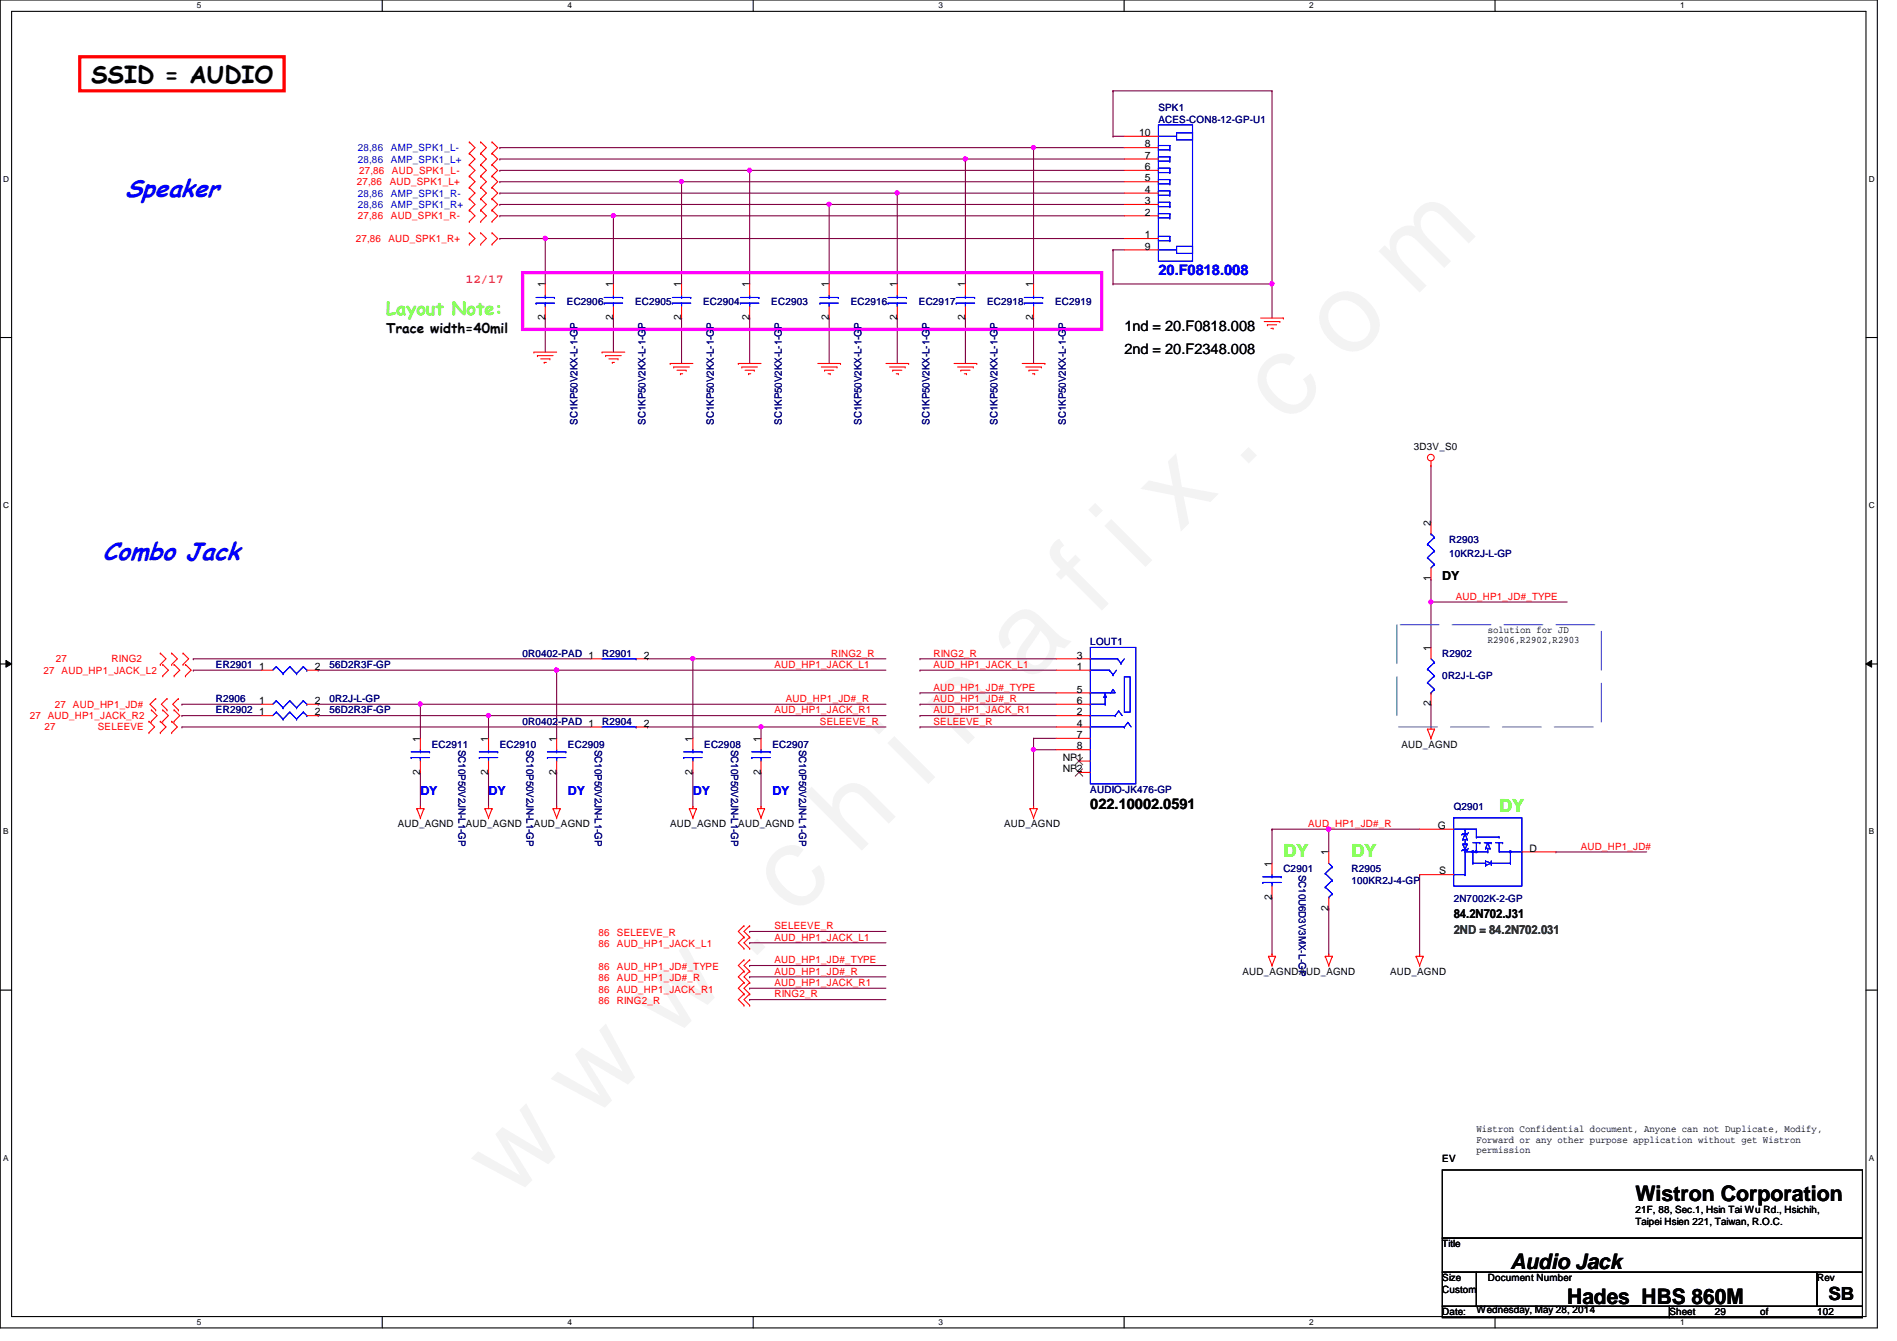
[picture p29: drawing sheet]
<svg xmlns="http://www.w3.org/2000/svg" width="297mm" height="210mm" viewBox="0 0 297 210" stroke-linecap="round" stroke-linejoin="round" font-family="sans-serif">
<defs><g id="words">
<text font-size="17.6" fill="#f0f" x="80.1" y="188" transform="rotate(-45 80.1 188)">w w w . c h i n a f i x . c o m</text>
<g font-size="3.9" fill="#00f">
<text x="19.6" y="30.8">Speaker</text>
<text x="16" y="87.7">Combo Jack</text>
</g>
<text font-size="3.7" x="14.3" y="13">SSID = AUDIO</text>
<g font-size="3.3">
<text x="256.1" y="188">Wistron Corporation</text>
<text x="236.5" y="198.6">Audio Jack</text>
<text x="245.4" y="204">Hades_HBS 860M</text>
</g>
<text font-size="2.8" fill="#80ff00" x="60.5" y="49.4">Layout Note:</text>
<g font-size="2.8" fill="#0f0">
<text x="234.7" y="127.1">DY</text>
<text x="201" y="134.2">DY</text>
<text x="211.6" y="134.2">DY</text>
</g>
<text font-size="2.8" x="286.3" y="203.5">SB</text>
<text font-size="2.3" fill="#00f" x="181.4" y="43">20.F0818.008</text>
<g font-size="2.3">
<text x="176.1" y="51.9">1nd = 20.F0818.008</text>
<text x="176.1" y="55.4">2nd = 20.F2348.008</text>
<text x="170.7" y="126.6">022.10002.0591</text>
</g>
<text font-size="2.1" x="60.5" y="52.1">Trace width=40mil</text>
<text font-size="1.9" fill="#ff0080" x="72.9" y="44.3">12/17</text>
<g font-size="1.9">
<text x="225.8" y="90.7">DY</text>
<text x="227.6" y="143.7">84.2N702.J31</text>
</g>
<g font-size="1.9" fill="#00f">
<text x="65.8" y="124.5">DY</text>
<text x="76.5" y="124.5">DY</text>
<text x="88.9" y="124.5">DY</text>
<text x="108.5" y="124.5">DY</text>
<text x="120.9" y="124.5">DY</text>
</g>
<text font-size="1.9" fill="#008000" x="227.6" y="146.2">2ND = 84.2N702.031</text>
<g font-size="1.6" fill="#000080">
<text x="181.4" y="17.4">SPK1</text>
<text x="181.4" y="19.2">ACES-CON8-12-GP-U1</text>
<text x="88.8" y="47.7">EC2906</text>
<text x="99.4" y="47.7">EC2905</text>
<text x="110.1" y="47.7">EC2904</text>
<text x="120.8" y="47.7">EC2903</text>
<text x="133.2" y="47.7">EC2916</text>
<text x="143.9" y="47.7">EC2917</text>
<text x="154.6" y="47.7">EC2918</text>
<text x="165.2" y="47.7">EC2919</text>
<text x="90.4" y="66.5" transform="rotate(-90 90.4 66.5)">SC1KP50V2KX-L-1-GP</text>
<text x="101.1" y="66.5" transform="rotate(-90 101.1 66.5)">SC1KP50V2KX-L-1-GP</text>
<text x="111.8" y="66.5" transform="rotate(-90 111.8 66.5)">SC1KP50V2KX-L-1-GP</text>
<text x="122.4" y="66.5" transform="rotate(-90 122.4 66.5)">SC1KP50V2KX-L-1-GP</text>
<text x="134.9" y="66.5" transform="rotate(-90 134.9 66.5)">SC1KP50V2KX-L-1-GP</text>
<text x="145.5" y="66.5" transform="rotate(-90 145.5 66.5)">SC1KP50V2KX-L-1-GP</text>
<text x="156.2" y="66.5" transform="rotate(-90 156.2 66.5)">SC1KP50V2KX-L-1-GP</text>
<text x="166.9" y="66.5" transform="rotate(-90 166.9 66.5)">SC1KP50V2KX-L-1-GP</text>
<text x="226.9" y="85">R2903</text>
<text x="226.9" y="87.1">10KR2J-L-GP</text>
<text x="170.7" y="101">LOUT1</text>
<text x="33.8" y="104.6">ER2901</text>
<text x="51.6" y="104.6">56D2R3F-GP</text>
<text x="81.8" y="102.8">0R0402-PAD 1</text>
<text x="94.3" y="102.8">R2901</text>
<text x="225.8" y="102.8">R2902</text>
<text x="225.8" y="106.3">0R2J-L-GP</text>
<text x="33.8" y="109.9">R2906</text>
<text x="33.8" y="111.7">ER2902</text>
<text x="51.6" y="109.9">0R2J-L-GP</text>
<text x="51.6" y="111.7">56D2R3F-GP</text>
<text x="81.8" y="113.5">0R0402-PAD 1</text>
<text x="94.3" y="113.5">R2904</text>
<text x="67.6" y="117">EC2911</text>
<text x="71.8" y="117.3" transform="rotate(90 71.8 117.3)">SC10P50V2JN-L1-GP</text>
<text x="78.3" y="117">EC2910</text>
<text x="82.5" y="117.3" transform="rotate(90 82.5 117.3)">SC10P50V2JN-L1-GP</text>
<text x="88.9" y="117">EC2909</text>
<text x="93.1" y="117.3" transform="rotate(90 93.1 117.3)">SC10P50V2JN-L1-GP</text>
<text x="110.3" y="117">EC2908</text>
<text x="114.5" y="117.3" transform="rotate(90 114.5 117.3)">SC10P50V2JN-L1-GP</text>
<text x="120.9" y="117">EC2907</text>
<text x="125.1" y="117.3" transform="rotate(90 125.1 117.3)">SC10P50V2JN-L1-GP</text>
<text x="170.7" y="124.1">AUDIO-JK476-GP</text>
<text x="227.6" y="126.8">Q2901</text>
<text x="201" y="136.6">C2901</text>
<text x="203.4" y="136.9" transform="rotate(90 203.4 136.9)">SC10U6D3V3MX-L-GP</text>
<text x="211.6" y="136.6">R2905</text>
<text x="211.6" y="138.3">100KR2J-4-GP</text>
<text x="227.6" y="141.2">2N7002K-2-GP</text>
</g>
<g font-size="1.6" fill="#00f">
<text x="56" y="23.7">28,86</text>
<text x="61.2" y="23.7">AMP_SPK1_L-</text>
<text x="56" y="25.4">28,86</text>
<text x="61.2" y="25.4">AMP_SPK1_L+</text>
<text x="56" y="30.8">28,86</text>
<text x="56" y="32.6">28,86</text>
<text x="61.2" y="30.8">AMP_SPK1_R-</text>
<text x="61.2" y="32.6">AMP_SPK1_R+</text>
</g>
<g font-size="1.6">
<text x="178.4" y="21.3">10</text>
<text x="179.3" y="23.1">8</text>
<text x="179.3" y="28.4">5</text>
<text x="179.3" y="26.6">6</text>
<text x="179.3" y="24.8">7</text>
<text x="179.3" y="33.7">2</text>
<text x="179.3" y="32">3</text>
<text x="179.3" y="30.2">4</text>
<text x="179.3" y="37.3">1</text>
<text x="179.3" y="39.1">9</text>
<text x="85.3" y="45" transform="rotate(-90 85.3 45)">1</text>
<text x="96" y="45" transform="rotate(-90 96 45)">1</text>
<text x="106.7" y="45" transform="rotate(-90 106.7 45)">1</text>
<text x="117.3" y="45" transform="rotate(-90 117.3 45)">1</text>
<text x="129.8" y="45" transform="rotate(-90 129.8 45)">1</text>
<text x="140.5" y="45" transform="rotate(-90 140.5 45)">1</text>
<text x="151.1" y="45" transform="rotate(-90 151.1 45)">1</text>
<text x="161.8" y="45" transform="rotate(-90 161.8 45)">1</text>
<text x="85.3" y="50.1" transform="rotate(-90 85.3 50.1)">2</text>
<text x="96" y="50.1" transform="rotate(-90 96 50.1)">2</text>
<text x="106.7" y="50.1" transform="rotate(-90 106.7 50.1)">2</text>
<text x="117.3" y="50.1" transform="rotate(-90 117.3 50.1)">2</text>
<text x="129.8" y="50.1" transform="rotate(-90 129.8 50.1)">2</text>
<text x="140.5" y="50.1" transform="rotate(-90 140.5 50.1)">2</text>
<text x="151.1" y="50.1" transform="rotate(-90 151.1 50.1)">2</text>
<text x="161.8" y="50.1" transform="rotate(-90 161.8 50.1)">2</text>
<text x="221.4" y="70.4">3D3V_S0</text>
<text x="224" y="82.3" transform="rotate(-90 224 82.3)">2</text>
<text x="224" y="91" transform="rotate(-90 224 91)">1</text>
<text x="224" y="101.9" transform="rotate(-90 224 101.9)">1</text>
<text x="233" y="99">solution for JD</text>
<text x="233" y="100.7">R2906,R2902,R2903</text>
<text x="40.6" y="104.9">1</text>
<text x="49.3" y="104.9">2</text>
<text x="100.8" y="103.1">2</text>
<text x="168.6" y="104.9">1</text>
<text x="168.6" y="103.1">3</text>
<text x="40.6" y="110.2">1</text>
<text x="40.6" y="112">1</text>
<text x="49.3" y="110.2">2</text>
<text x="49.3" y="112">2</text>
<text x="100.8" y="113.7">2</text>
<text x="168.6" y="112">2</text>
<text x="168.6" y="113.7">4</text>
<text x="168.6" y="108.4">5</text>
<text x="168.6" y="110.2">6</text>
<text x="224" y="110.6" transform="rotate(-90 224 110.6)">2</text>
<text x="65.8" y="116.1" transform="rotate(-90 65.8 116.1)">1</text>
<text x="76.5" y="116.1" transform="rotate(-90 76.5 116.1)">1</text>
<text x="87.1" y="116.1" transform="rotate(-90 87.1 116.1)">1</text>
<text x="108.5" y="116.1" transform="rotate(-90 108.5 116.1)">1</text>
<text x="119.1" y="116.1" transform="rotate(-90 119.1 116.1)">1</text>
<text x="166.4" y="119.1">NP1</text>
<text x="168.6" y="115.5">7</text>
<text x="168.6" y="117.3">8</text>
<text x="219.5" y="117">AUD_AGND</text>
<text x="65.8" y="121.2" transform="rotate(-90 65.8 121.2)">2</text>
<text x="76.5" y="121.2" transform="rotate(-90 76.5 121.2)">2</text>
<text x="87.1" y="121.2" transform="rotate(-90 87.1 121.2)">2</text>
<text x="108.5" y="121.2" transform="rotate(-90 108.5 121.2)">2</text>
<text x="119.1" y="121.2" transform="rotate(-90 119.1 121.2)">2</text>
<text x="166.4" y="120.9">NP2</text>
<text x="62.3" y="129.5">AUD_AGND</text>
<text x="72.9" y="129.5">AUD_AGND</text>
<text x="83.6" y="129.5">AUD_AGND</text>
<text x="104.9" y="129.5">AUD_AGND</text>
<text x="115.6" y="129.5">AUD_AGND</text>
<text x="157.2" y="129.5">AUD_AGND</text>
<text x="225.1" y="129.8">G</text>
<text x="199.1" y="135.7" transform="rotate(-90 199.1 135.7)">1</text>
<text x="208" y="133.9" transform="rotate(-90 208 133.9)">1</text>
<text x="225.3" y="136.9">S</text>
<text x="239.5" y="133.3">D</text>
<text x="199.1" y="140.8" transform="rotate(-90 199.1 140.8)">2</text>
<text x="208" y="142.6" transform="rotate(-90 208 142.6)">2</text>
<text x="194.6" y="152.6">AUD_AGNDAUD_AGND</text>
<text x="217.7" y="152.6">AUD_AGND</text>
<text x="231.2" y="177.2">Wistron Confidential document, Anyone can not Duplicate, Modify,</text>
<text x="231.2" y="178.9">Forward or any other purpose application without get Wistron</text>
<text x="225.8" y="181.9">EV</text>
<text x="231.2" y="180.6">permission</text>
<text x="256.1" y="189.9">21F, 88, Sec.1, Hsin Tai Wu Rd., Hsichih,</text>
<text x="256.1" y="191.7">Taipei Hsien 221, Taiwan, R.O.C.</text>
<text x="225.8" y="195.2">Title</text>
<text x="225.8" y="200.6">Size</text>
<text x="225.8" y="202.4">Custom</text>
<text x="233" y="200.6">Document Number</text>
<text x="284.5" y="200.6">Rev</text>
<text x="225.8" y="205.9">Date:</text>
<text x="231.2" y="205.6">Wednesday, May 28, 2014</text>
<text x="261.4" y="205.9">Sheet</text>
<text x="268.5" y="205.9">29</text>
<text x="275.6" y="205.9">of</text>
<text x="284.5" y="205.9">102</text>
</g>
<g font-size="1.6" fill="#f00">
<text x="55.9" y="29">27,86</text>
<text x="56.2" y="27.2">27,86</text>
<text x="61" y="29">AUD_SPK1_L+</text>
<text x="61.4" y="27.2">AUD_SPK1_L-</text>
<text x="56" y="34.3">27,86</text>
<text x="61.2" y="34.3">AUD_SPK1_R-</text>
<text x="55.7" y="37.9">27,86</text>
<text x="60.8" y="37.9">AUD_SPK1_R+</text>
<text x="228" y="93.9">AUD_HP1_JD#_TYPE</text>
<text x="6.8" y="105.5">27 AUD_HP1_JACK_L2</text>
<text x="8.8" y="103.7">27</text>
<text x="17.5" y="103.7">RING2</text>
<text x="121.3" y="104.6">AUD_HP1_JACK_L1</text>
<text x="130.2" y="102.8">RING2_R</text>
<text x="146.2" y="104.6">AUD_HP1_JACK_L1</text>
<text x="146.2" y="102.8">RING2_R</text>
<text x="4.7" y="112.6">27 AUD_HP1_JACK_R2</text>
<text x="8.6" y="110.8">27 AUD_HP1_JD#</text>
<text x="121.3" y="111.7">AUD_HP1_JACK_R1</text>
<text x="123.1" y="109.9">AUD_HP1_JD#_R</text>
<text x="128.4" y="113.5">SELEEVE_R</text>
<text x="146.2" y="108.1">AUD_HP1_JD#_TYPE</text>
<text x="146.2" y="111.7">AUD_HP1_JACK_R1</text>
<text x="146.2" y="109.9">AUD_HP1_JD#_R</text>
<text x="146.2" y="113.5">SELEEVE_R</text>
<text x="7" y="114.3">27</text>
<text x="15.3" y="114.3">SELEEVE</text>
<text x="204.8" y="129.5">AUD_HP1_JD#_R</text>
<text x="247.5" y="133">AUD_HP1_JD#</text>
<text x="93.7" y="146.5">86</text>
<text x="93.7" y="148.3">86</text>
<text x="96.6" y="146.5">SELEEVE_R</text>
<text x="96.6" y="148.3">AUD_HP1_JACK_L1</text>
<text x="121.3" y="147.2">AUD_HP1_JACK_L1</text>
<text x="121.3" y="145.5">SELEEVE_R</text>
<text x="93.7" y="151.8">86</text>
<text x="93.7" y="155.4">86</text>
<text x="93.7" y="153.6">86</text>
<text x="96.6" y="151.8">AUD_HP1_JD#_TYPE</text>
<text x="96.6" y="155.4">AUD_HP1_JACK_R1</text>
<text x="96.6" y="153.6">AUD_HP1_JD#_R</text>
<text x="121.3" y="150.8">AUD_HP1_JD#_TYPE</text>
<text x="121.3" y="154.3">AUD_HP1_JACK_R1</text>
<text x="121.3" y="152.6">AUD_HP1_JD#_R</text>
<text x="93.7" y="157.2">86</text>
<text x="96.6" y="157.2">RING2_R</text>
<text x="121.3" y="156.1">RING2_R</text>
</g>
<g font-size="1.3">
<text x="30.8" y="1.3">5</text>
<text x="88.9" y="1.3">4</text>
<text x="146.9" y="1.3">3</text>
<text x="205" y="1.3">2</text>
<text x="263.1" y="1.3">1</text>
<text x=".5" y="28.4">D</text>
<text x="292.6" y="28.4">D</text>
<text x=".5" y="79.5">C</text>
<text x="292.6" y="79.5">C</text>
<text x=".5" y="130.6">B</text>
<text x="292.6" y="130.6">B</text>
<text x=".5" y="181.7">A</text>
<text x="292.6" y="181.7">A</text>
<text x="30.8" y="207.4">5</text>
<text x="88.9" y="207.4">4</text>
<text x="146.9" y="207.4">3</text>
<text x="205" y="207.4">2</text>
<text x="263.1" y="207.4">1</text>
</g>
</g></defs>
<path d="M0 0h294v207.9h-294zM1.8 1.8h290.4v204.3h-290.4z" fill="none" stroke="#000" stroke-width=".17"/>
<g fill="#fff">
<path d="M30.8 .2h.7v1.4h-.7z"/>
<path d="M30.8 206.2h.7v1.4h-.7z"/>
</g>
<path d="M59.9 0v1.8M59.9 206.1v1.8" fill="none" stroke="#000" stroke-width=".17"/>
<g fill="#fff">
<path d="M88.9 .2h.6v1.4h-.6z"/>
<path d="M88.9 206.2h.6v1.4h-.6z"/>
</g>
<path d="M117.9 0v1.8M117.9 206.1v1.8" fill="none" stroke="#000" stroke-width=".17"/>
<g fill="#fff">
<path d="M146.9 .2h.7v1.4h-.7z"/>
<path d="M146.9 206.2h.7v1.4h-.7z"/>
</g>
<path d="M176 0v1.8M176 206.1v1.8" fill="none" stroke="#000" stroke-width=".17"/>
<g fill="#fff">
<path d="M205 .2h.7v1.4h-.7z"/>
<path d="M205 206.2h.7v1.4h-.7z"/>
</g>
<path d="M234.1 0v1.8M234.1 206.1v1.8" fill="none" stroke="#000" stroke-width=".17"/>
<g fill="#fff">
<path d="M263.1 .2h.7v1.4h-.7z"/>
<path d="M263.1 206.2h.7v1.4h-.7z"/>
<path d="M.5 27.3h.9v1.4h-.9z"/>
<path d="M292.6 27.3h.9v1.4h-.9z"/>
<path d="M.5 78.4h.9v1.4h-.9z"/>
<path d="M292.6 78.4h.9v1.4h-.9z"/>
</g>
<path d="M0 52.8h1.8M292.2 52.8h1.8" fill="none" stroke="#000" stroke-width=".17"/>
<g fill="#fff">
<path d="M.5 129.5h.8v1.4h-.8z"/>
<path d="M292.6 129.5h.9v1.4h-.9z"/>
</g>
<path d="M0 103.9h1.8M292.2 103.9h1.8" fill="none" stroke="#000" stroke-width=".17"/>
<path d="M.9 103.4l.9 .5-.9 .5zM292.2 103.9l.9-.5v1z" fill="#000"/>
<path d="M.9 103.4l.9 .5-.9 .5zM292.2 103.9l.9-.5v1z" fill="none" stroke="#000" stroke-width=".16"/>
<g fill="#fff">
<path d="M.5 180.5h.8v1.4h-.8z"/>
<path d="M292.6 180.5h.9v1.4h-.9z"/>
</g>
<path d="M0 155h1.8M292.2 155h1.8" fill="none" stroke="#000" stroke-width=".17"/>
<path d="M78.3 28.4h97.8M78.3 26.7h97.8M85.4 37.3h90.7M96.1 33.8h80M161.8 23.1h.1M161.8 23.1h14.3" fill="none" stroke="#800040" stroke-width=".17"/>
<circle cx="161.8" cy="23.1" r=".32" fill="#f0f"/>
<circle cx="161.8" cy="23.1" r=".32" fill="none" stroke="#f0f" stroke-width=".17"/>
<g fill="none" stroke="#800040" stroke-width=".17">
<path d="M174.3 14.2h.1M174.3 14.2h24.9M174.3 14.2v7.1M199.2 14.2h.1M199.2 14.2v30.2M78.3 23.1h.1M78.3 30.2h97.8M78.3 32h97.8M78.3 24.9h72.9M78.3 23.1h83.5M161.8 23.1h.1M161.8 23.1v21.3"/>
<path d="M174.3 21.3h.1M174.3 21.3h1.8M224.1 94.2h21.3M28.5 110.2h.1M28.5 113.8h.1M28.5 112h.1M28.5 110.2h12.4M28.5 112h12.4M28.5 113.8h64M30.3 103.1h.1M30.3 104.9h.1M30.3 103.1h62.2"/>
<path d="M30.3 104.9h10.6M49.8 112h.1M49.8 110.2h.1M49.8 104.9h.1M49.8 110.2h88.9M49.8 112h88.9M49.8 104.9h88.9M65.8 110.2h.1M65.8 110.2v5.4M108.5 103.1h30.2M65.8 120.9h.1M65.8 120.9v5.3"/>
<path d="M243.6 133.3h.1M243.6 133.3h14.2"/>
</g>
<circle cx="65.8" cy="110.2" r=".32" fill="#f0f"/>
<circle cx="65.8" cy="110.2" r=".32" fill="none" stroke="#f0f" stroke-width=".17"/>
<g fill="none" stroke="#f00" stroke-width=".17">
<path d="M73.5 24h.1M73.5 22.2h.1M73.5 22.2l.9 .9-.9 .9M73.5 24l.9 .9M75.3 22.2h.1M75.3 24h.1M75.3 22.2l.9 .9-.9 .9M75.3 24l.9 .9M77 24h.1M77 22.2h.1M77 24l.9 .9M77 22.2l.9 .9-.9 .9"/>
<path d="M176.1 23.1h5.3M176.1 21.3h5.3M23.3 114.7h.1M23.3 112.9h.1M23.3 112.9l.9 .9-.9 .9M23.7 112.9h.1M23.7 111.1h.1M23.7 111.1l.9 .9-.9 .9M24.4 111.1h.1M24.4 109.3h.1M24.4 109.3l-.9 .9 .9 .9M25.1 112.9h.1"/>
<path d="M25.1 114.7h.1M25.1 104h.1M25.1 102.2h.1M25.1 112.9l.9 .9-.9 .9M25.1 102.2l.9 .9-.9 .9M25.5 105.8h.1M25.5 104h.1M25.5 111.1h.1M25.5 112.9h.1M25.5 104l.9 .9-.9 .9M25.5 111.1l.9 .9-.9 .9M26.2 109.3h.1"/>
<path d="M26.2 111.1h.1M26.2 109.3l-.9 .9 .9 .9M26.9 114.7h.1M26.9 112.9h.1M26.9 102.2h.1M26.9 104h.1M26.9 112.9l.9 .9-.9 .9M26.9 102.2l.9 .9-.9 .9M27.3 104h.1M27.3 105.8h.1M27.3 112.9h.1M27.3 111.1h.1"/>
<path d="M27.3 104l.8 .9-.8 .9M27.3 111.1l.8 .9-.8 .9M27.9 111.1h.1M27.9 109.3h.1M27.9 109.3l-.9 .9 .9 .9M28.7 104h.1M28.7 102.2h.1M28.7 102.2l.8 .9-.8 .9M29 105.8h.1M29 104h.1M29 104l.9 .9-.9 .9M40.9 104.9h1.8"/>
<path d="M40.9 110.2h1.8M40.9 112h1.8M48 104.9h1.8M48 110.2h1.8M48 112h1.8M65.8 115.6v1.7M65.8 119.1v1.8M65.3 126.6h.1M65.3 126.6h1.1M65.3 126.6l.5 1.4M65.8 128h.1M65.8 126.2h.1"/>
<path d="M65.8 126.2v.4M66.4 126.6h.1M66.4 126.6l-.6 1.4M238.3 133.3h5.3"/>
</g>
<path d="M225.8 183.1h65.8v10.7h-65.8zM225.8 193.8h65.8v5.3h-65.8zM225.8 199.1h5.4v5.4h-5.4zM231.2 199.1h53.3v5.4h-53.3zM284.5 199.1h7.1v5.4h-7.1zM225.8 204.5h35.6v1.7h-35.6zM261.4 204.5h30.2v1.7h-30.2z" fill="none" stroke="#000" stroke-width=".17"/>
<path d="M12.5 8.9h32v5.3h-32z" fill="none" stroke="#f00" stroke-width=".51"/>
<path d="M81.8 42.7h90.7v8.9h-90.7z" fill="none" stroke="#f0f" stroke-width=".51"/>
<path d="M218.7 97.8h32v16h-32z" fill="none" stroke="#0080ff" stroke-width=".16" stroke-dasharray="6.1 2"/>
<g fill="none" stroke="#00f" stroke-width=".17">
<path d="M181.4 19.6h5.3v21.3h-5.3zM181.4 23.5h.1M181.4 22.8h.1M181.4 21.3h.1M181.4 23.5h1.8M181.4 22.8v.7M181.4 22.8h1.8M181.4 21.3h2.8M183.2 22.8h.1M183.2 23.5h.1M183.2 22.8v.7M184.2 20.8h2.5v1.1h-2.5z"/>
<path d="M43.3 104.4h.1M43.3 109.7h.1M43.3 111.5h.1M43.3 104.4l-.6 .5M43.3 104.4l1 1.1M43.3 109.7l-.6 .5M43.3 109.7l1 1.1M43.3 111.5l-.6 .5M43.3 111.5l1 1.1M44.3 105.5h.1M44.3 110.8h.1M44.3 112.6h.1"/>
<path d="M45.4 104.4h.1M45.4 109.7h.1M45.4 111.5h.1M45.4 104.4l-1.1 1.1M45.4 104.4l1 1.1M45.4 109.7l-1.1 1.1M45.4 109.7l1 1.1M45.4 111.5l-1.1 1.1M45.4 111.5l1 1.1M46.4 105.5h.1M46.4 110.8h.1M46.4 112.6h.1"/>
<path d="M47.5 104.4h.1M47.5 109.7h.1M47.5 111.5h.1M47.5 104.4l-1.1 1.1M47.5 104.4l.5 .5M47.5 109.7l-1.1 1.1M47.5 109.7l.5 .5M47.5 111.5l-1.1 1.1M47.5 111.5l.5 .5M48 104.9h.1M48 110.2h.1M48 112h.1"/>
<path d="M64.4 118.6h.1M64.4 117.7h2.9M64.4 118.6h2.9M65.8 117.7h.1M65.8 118.6h.1M65.8 117.3v.4M65.8 118.6v.5M67.3 117.7h.1M227.6 128h10.7v10.7h-10.7zM234.7 133.3h3.6M238.3 133.3h.1"/>
</g>
<circle cx="161.8" cy="23.1" r=".32" fill="#f0f"/>
<circle cx="161.8" cy="23.1" r=".32" fill="none" stroke="#f0f" stroke-width=".17"/>
<circle cx="65.8" cy="110.2" r=".32" fill="#f0f"/>
<circle cx="65.8" cy="110.2" r=".32" fill="none" stroke="#f0f" stroke-width=".17"/>
<use href="#words"/>
</svg>
